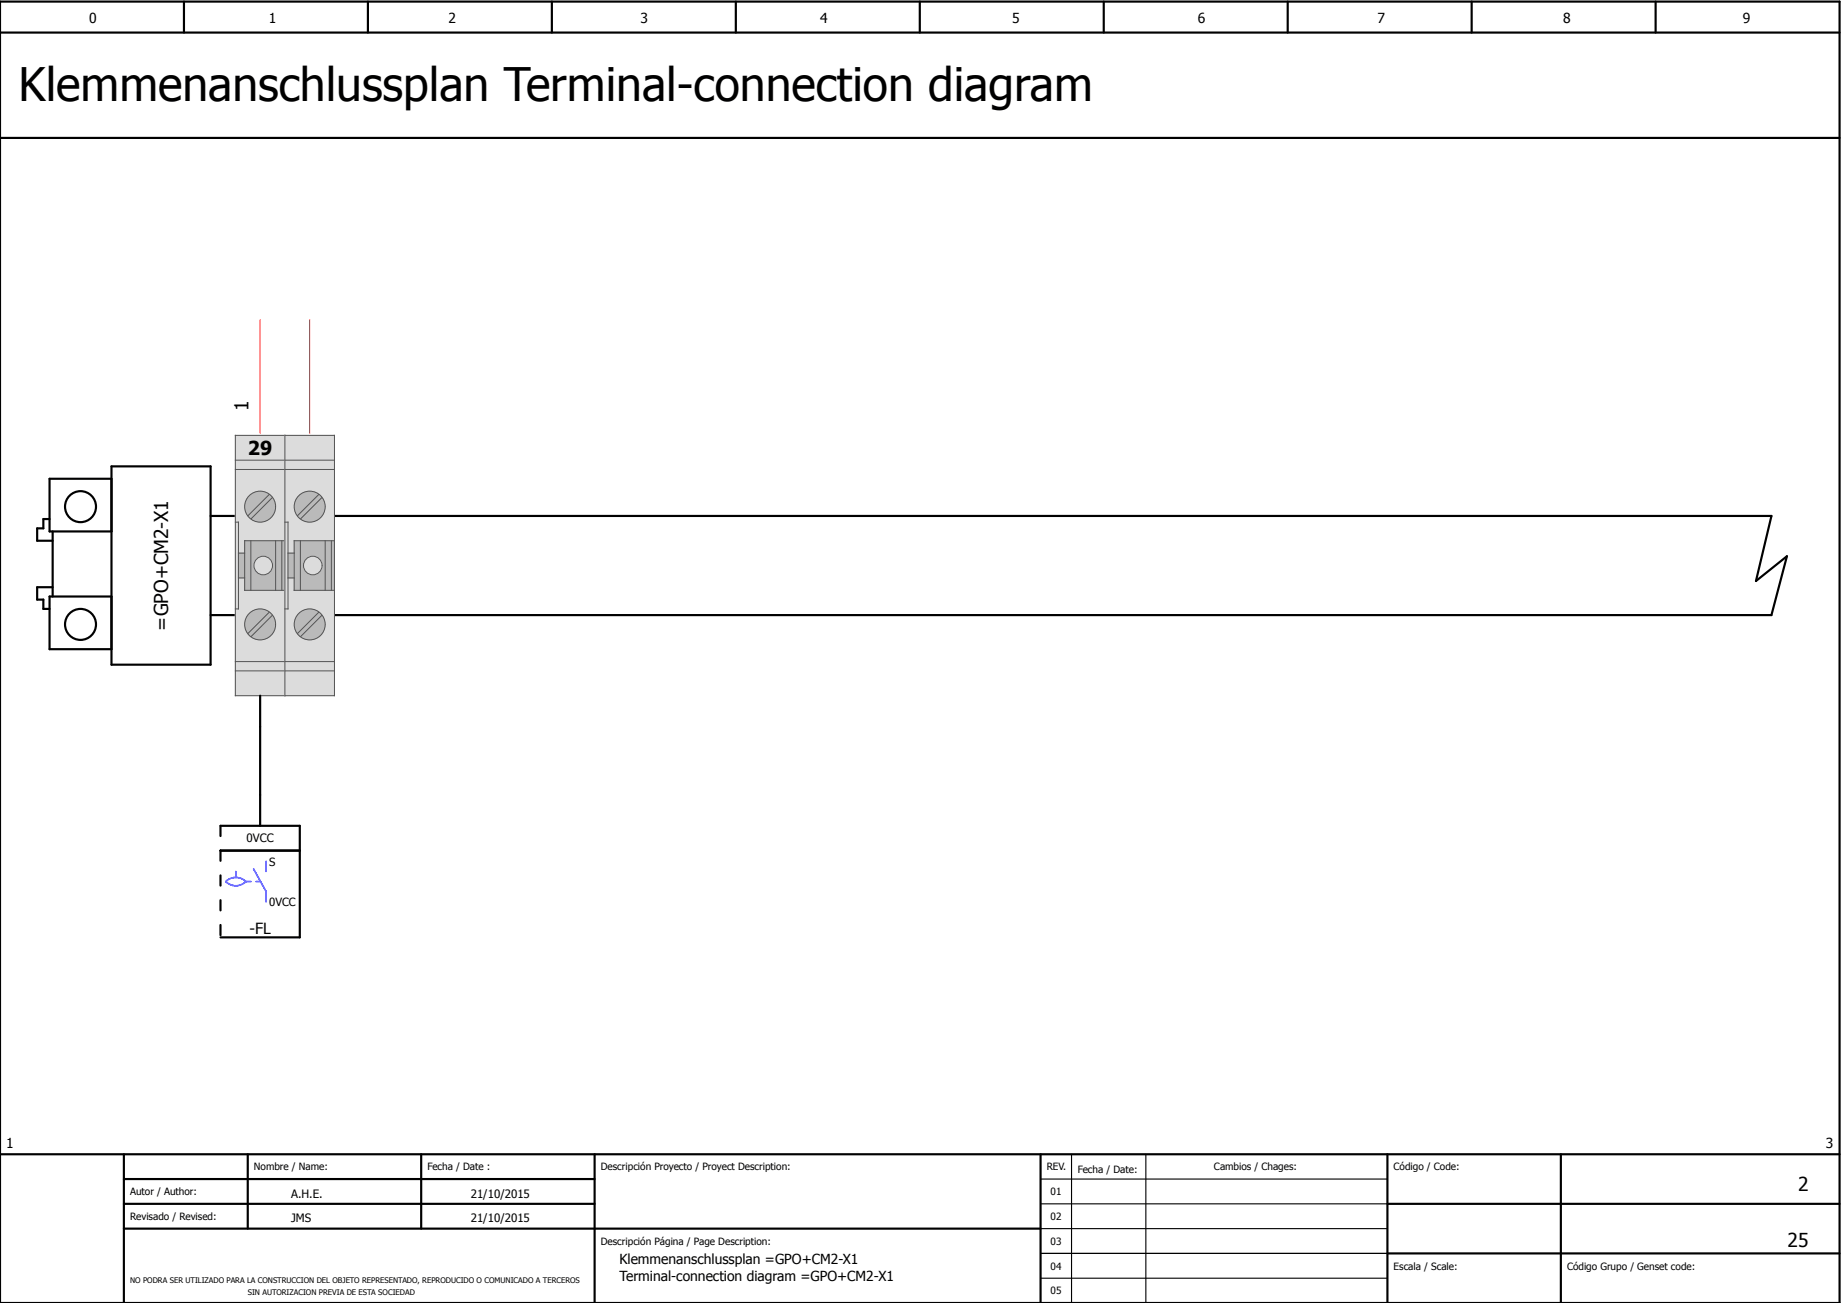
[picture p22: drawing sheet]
<svg xmlns="http://www.w3.org/2000/svg" width="297mm" height="210mm" viewBox="0 0 297 210" stroke-linecap="round" stroke-linejoin="round" font-family="sans-serif">
<defs><g id="words">
<text font-size="7.5" x="3" y="16.3">Klemmenanschlussplan Terminal-connection diagram</text>
<g font-size="3.1">
<text x="40.1" y="66.3" transform="rotate(-90 40.1 66.3)">1</text>
<text x="40" y="73.4">29</text>
<text x="27.1" y="101.7" transform="rotate(-90 27.1 101.7)">=GPO+CM2-X1</text>
<text x="290.3" y="192.3">2</text>
<text x="288.6" y="201.3">25</text>
</g>
<text font-size="2.5" x="40.3" y="150.7">-FL</text>
<g font-size="2.2">
<text x="14.4" y="3.7">0</text>
<text x="43.4" y="3.7">1</text>
<text x="72.4" y="3.7">2</text>
<text x="103.4" y="3.7">3</text>
<text x="132.4" y="3.7">4</text>
<text x="163.4" y="3.7">5</text>
<text x="193.4" y="3.7">6</text>
<text x="222.4" y="3.7">7</text>
<text x="252.4" y="3.7">8</text>
<text x="281.4" y="3.7">9</text>
<text x="1" y="185.3">1</text>
<text x="294.8" y="185.3">3</text>
<text x="100" y="204">Klemmenanschlussplan =GPO+CM2-X1</text>
<text x="100" y="206.7">Terminal-connection diagram =GPO+CM2-X1</text>
</g>
<g font-size="1.9">
<text x="39.8" y="135.9">0VCC</text>
<text x="47" y="193.3">A.H.E.</text>
<text x="47" y="197.3">JMS</text>
<text x="76" y="193.3">21/10/2015</text>
<text x="76" y="197.3">21/10/2015</text>
</g>
<g font-size="1.8">
<text x="43.5" y="139.7">S</text>
<text x="43.5" y="146.1">0VCC</text>
</g>
<g font-size="1.6">
<text x="41" y="188.9">Nombre / Name:</text>
<text x="69" y="188.9">Fecha / Date :</text>
<text x="97" y="188.9">Descripción Proyecto / Proyect Description:</text>
<text x="169" y="188.9">REV.</text>
<text x="174" y="189.3">Fecha / Date:</text>
<text x="196" y="188.9">Cambios / Chages:</text>
<text x="225" y="188.9">Código / Code:</text>
<text x="21" y="192.9">Autor / Author:</text>
<text x="21" y="196.9">Revisado / Revised:</text>
<text x="169.6" y="192.9">01</text>
<text x="169.6" y="196.9">02</text>
<text x="97" y="200.9">Descripción Página / Page Description:</text>
<text x="169.6" y="200.9">03</text>
<text x="169.6" y="208.9">05</text>
<text x="169.6" y="204.9">04</text>
<text x="225" y="204.9">Escala / Scale:</text>
<text x="253" y="204.9">Código Grupo / Genset code:</text>
</g>
<g font-size="1.2">
<text x="21" y="207">NO PODRA SER UTILIZADO PARA LA CONSTRUCCION DEL OBJETO REPRESENTADO, REPRODUCIDO O COMUNICADO A TERCEROS</text>
<text x="40" y="209">SIN AUTORIZACION PREVIA DE ESTA SOCIEDAD</text>
</g>
</g></defs>
<g fill="none" stroke="#000" stroke-width=".35">
<path d="M0 5.3h297M0 .3h297v210h-297zM29.7 .3v5M59.4 .3v5M89.1 .3v5M118.8 .3v5M148.5 .3v5M178.2 .3v5M207.9 .3v5M237.6 .3v5M267.3 .3v5M0 22.3h297"/>
<path d="M18 75.3h16v32h-16zM18 77.3h-10v8.5h10M8 83.8h-1v1.5h-1v2h2.5M8.5 85.8v10.5M8.5 94.8h-2.5v2h1v1.5h1M18 96.3h-10v8.5h10M34 83.3h252l-2.5 10.5 5-4-2.5 9.5h-252M0 186.3h297M20 186.3v24M20 190.3h76M20 194.3h76M20 198.3h148"/>
<path d="M40 186.3v12M68 186.3v12M96 186.3v24M168 186.3v24M224 194.3h73M224 186.3v24M252 186.3v24M224 202.3h73"/>
<circle cx="13" cy="81.8" r="2.5"/>
<circle cx="13" cy="100.8" r="2.5"/>
</g>
<path d="M168 190.3h56M168 194.3h56M168 198.3h56M173 186.3v24M185 186.3v24M168 202.3h56M168 206.3h56" fill="none" stroke="#000" stroke-width=".18"/>
<path d="M38 70.3h8v42h-8z" fill="#dcdcdc" stroke="#dcdcdc" stroke-width=".16"/>
<path d="M38 70.3h8v42h-8z" fill="none" stroke="#dcdcdc" stroke-width=".16"/>
<g fill="#bababa" stroke="#bababa" stroke-width=".16">
<path d="M39.5 87.3h6.5v8h-6.5z"/>
<path d="M38.5 89.3h1v4h-1z"/>
</g>
<path d="M39.5 87.3h6.5v8h-6.5zM39.5 89.3h-1v4h1" fill="none" stroke="#bababa" stroke-width=".16"/>
<g fill="#bababa">
<circle cx="42" cy="100.8" r="2.57"/>
<circle cx="42" cy="81.8" r="2.57"/>
</g>
<g fill="none" stroke="#545454" stroke-width=".16">
<path d="M38 70.3h8v42h-8zM38 74.3h8M38 75.8h8M43.5 79.8l-3.5 3.5M38 84.3h.5v14h-.5M38.5 93.3h1M38.5 89.3h1M40.5 87.3v8M43.5 98.8l-3.5 3.5M44 99.3l-3.5 3.5M44 80.3l-3.5 3.5M44.5 81.8a2.5 2.5 0 0 0-3.6-2.3 2.5 2.5 0 0 0-.5 4.2 2.5 2.5 0 0 0 4-1.3l.1-.6"/>
<path d="M44.5 87.3v8M45.5 87.3v8M46 87.3h-6.5v8h6.5M38 108.3h8M38 106.8h8M44.5 100.8a2.5 2.5 0 0 0-3.6-2.3 2.5 2.5 0 0 0-.5 4.2 2.5 2.5 0 0 0 4-1.3l.1-.6"/>
</g>
<circle cx="42.5" cy="91.3" r="1.57" fill="#dcdcdc"/>
<path d="M44 91.3a1.5 1.5 0 0 0-2.1-1.4 1.5 1.5 0 0 0-.4 2.5 1.5 1.5 0 0 0 2.4-.6l.1-.5" fill="none" stroke="#545454" stroke-width=".16"/>
<path d="M42 51.6v18.3" fill="none" stroke="#f00" stroke-width=".18"/>
<path d="M43 139v1.6M36.4 142.3a2.3 2.3 0 0 1 3.3 0 2.3 2.3 0 0 1-3.3 0zM38.1 140.6v1M39.7 142.3h.8M40.9 140.2l2.1 3.7v1.6M41.3 142.3h.8" fill="none" stroke="#00f" stroke-width=".25"/>
<path d="M46 70.3h8v42h-8z" fill="#dcdcdc" stroke="#dcdcdc" stroke-width=".16"/>
<path d="M46 70.3h8v42h-8z" fill="none" stroke="#dcdcdc" stroke-width=".16"/>
<g fill="#bababa" stroke="#bababa" stroke-width=".16">
<path d="M47.5 87.3h6.5v8h-6.5z"/>
<path d="M46.5 89.3h1v4h-1z"/>
</g>
<path d="M47.5 87.3h6.5v8h-6.5zM47.5 89.3h-1v4h1" fill="none" stroke="#bababa" stroke-width=".16"/>
<g fill="#bababa">
<circle cx="50" cy="100.8" r="2.57"/>
<circle cx="50" cy="81.8" r="2.57"/>
</g>
<g fill="none" stroke="#545454" stroke-width=".16">
<path d="M46 70.3h8v42h-8zM46 74.3h8M46 75.8h8M51.5 79.8l-3.5 3.5M46 84.3h.5v14h-.5M46.5 93.3h1M46.5 89.3h1M48.5 87.3v8M51.5 98.8l-3.5 3.5M52 99.3l-3.5 3.5M52 80.3l-3.5 3.5M52.5 81.8a2.5 2.5 0 0 0-3.6-2.3 2.5 2.5 0 0 0-.5 4.2 2.5 2.5 0 0 0 4-1.3l.1-.6"/>
<path d="M52.5 87.3v8M53.5 87.3v8M54 87.3h-6.5v8h6.5M46 108.3h8M46 106.8h8M52.5 100.8a2.5 2.5 0 0 0-3.6-2.3 2.5 2.5 0 0 0-.5 4.2 2.5 2.5 0 0 0 4-1.3l.1-.6"/>
</g>
<circle cx="50.5" cy="91.3" r="1.57" fill="#dcdcdc"/>
<path d="M52 91.3a1.5 1.5 0 0 0-2.1-1.4 1.5 1.5 0 0 0-.4 2.4 1.5 1.5 0 0 0 2.4-.5l.1-.5" fill="none" stroke="#545454" stroke-width=".16"/>
<path d="M50 51.6v18.3" fill="none" stroke="#f00" stroke-width=".18"/>
<path d="M42 112.3v21M35.6 133.3h12.8v18h-12.8M35.6 137.3h12.8" fill="none" stroke="#000" stroke-width=".35"/>
<path d="M35.6 133.3v4M35.6 137.3v14" fill="none" stroke="#000" stroke-width=".35" stroke-dasharray="1.7 2.3"/>
<use href="#words"/>
</svg>
